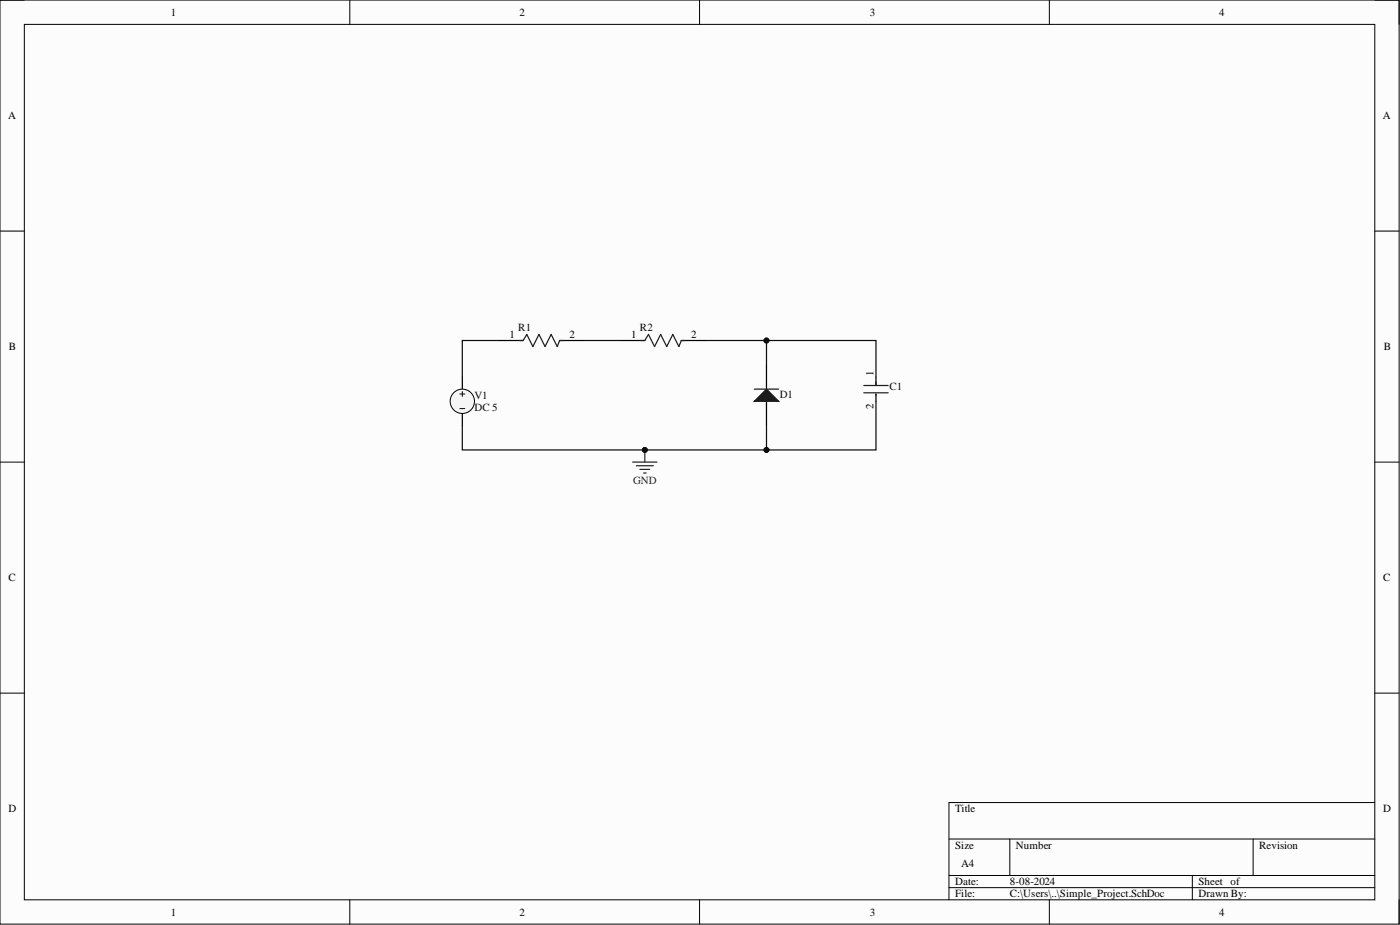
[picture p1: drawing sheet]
<svg xmlns="http://www.w3.org/2000/svg" width="292mm" height="193mm" viewBox="0 0 292 193" stroke-linecap="round" stroke-linejoin="round" font-family="sans-serif">
<defs><g id="words">
<g font-size="2.3">
<text x="35.6" y="3.3">1</text>
<text x="108.4" y="3.3">2</text>
<text x="181.5" y="3.3">3</text>
<text x="254.3" y="3.3">4</text>
<text x="1.7" y="24.9">A</text>
<text x="288.5" y="24.9">A</text>
<text x="106.3" y="70.5">1</text>
<text x="118.8" y="70.5">2</text>
<text x="131.7" y="70.5">1</text>
<text x="144.2" y="70.5">2</text>
<text x="1.9" y="73.1">B</text>
<text x="288.7" y="73.1">B</text>
<text x="182.3" y="78.4" transform="rotate(-90 182.3 78.4)">1</text>
<text x="182.3" y="85.2" transform="rotate(-90 182.3 85.2)">2</text>
<text x="1.8" y="121.3">C</text>
<text x="288.6" y="121.3">C</text>
<text x="1.8" y="169.5">D</text>
<text x="199.3" y="169.5">Title</text>
<text x="288.6" y="169.5">D</text>
<text x="199.3" y="177.1">Size</text>
<text x="212" y="177.1">Number</text>
<text x="262.7" y="177.1">Revision</text>
<text x="199.3" y="184.7">Date:</text>
<text x="200.5" y="180.9">A4</text>
<text x="210.7" y="184.7">8-08-2024</text>
<text x="250" y="184.7">Sheet of</text>
<text x="35.6" y="191">1</text>
<text x="108.4" y="191">2</text>
<text x="181.5" y="191">3</text>
<text x="199.3" y="187.2">File:</text>
<text x="210.7" y="187.2">C:\Users\..\Simple_Project.SchDoc</text>
<text x="250" y="187.2">Drawn By:</text>
<text x="254.3" y="191">4</text>
</g>
<g font-size="2.3" fill="#0e0e0e">
<text x="108.1" y="69">R1</text>
<text x="133.5" y="69">R2</text>
<text x="99" y="83.2">V1</text>
<text x="162.7" y="83">D1</text>
<text x="185.6" y="81.4">C1</text>
<text x="99" y="85.7">DC 5</text>
</g>
<text font-size="2.3" fill="#262626" x="132.1" y="101">GND</text>
</g></defs>
<path d="M0 0h291.9v192.8h-291.9z" fill-rule="evenodd" fill="#fcfcfc"/>
<path d="M0 0h291.9v192.8h-291.9z" fill="none" stroke="#000" stroke-width=".21"/>
<path d="M5.1 5.1h281.7v182.6h-281.7z" fill-rule="evenodd" fill="#fcfcfc"/>
<g fill="none" stroke="#000" stroke-width=".21">
<path d="M0 0h5.1M5.1 5.1h281.7v182.6h-281.7zM73 0v5.1M146 0v5.1M218.9 0v5.1M286.8 0h5.1v5.1M0 48.2h5.1M286.8 48.2h5.1M0 96.4h5.1M286.8 96.4h5.1M0 144.6h5.1M286.8 144.6h5.1"/>
<path d="M198 175h88.8M210.7 175v7.6M261.5 175v7.6M286.8 167.4h-88.8v20.3M73 187.7v5.1M146 187.7v5.1M198 182.6h88.8M198 185.2h88.8M218.9 187.7v5.1M248.8 182.6v5.1M291.9 187.7v5.1"/>
</g>
<path d="M159.9 76.1v5.1M182.8 78.6v1.8M159.9 83.7v5.1M182.8 82.2v1.5" fill="none" stroke="#000" stroke-width=".25"/>
<path d="M182.8 79.7v.7M180.2 80.4h5.1M180.2 81.9h5.1M182.8 82.2v.3" fill="none" stroke="#1c1c1c" stroke-width=".25"/>
<path d="M157.4 83.7l2.5-2.5 2.6 2.5z" fill="#1c1c1c"/>
<path d="M157.4 83.7l2.5-2.5 2.6 2.5zM157.4 81.2h5.1" fill="none" stroke="#1c1c1c" stroke-width=".25"/>
<path d="M96.5 78.6v2.6M96.5 86.3v2.5" fill="none" stroke="#000" stroke-width=".25"/>
<circle cx="96.5" cy="83.7" r="2.54" fill="#f5f5f5"/>
<g fill="none" stroke="#000" stroke-width=".21">
<path d="M96 82.2h1M96 85.2h1M96.5 81.7v1"/>
<circle cx="96.5" cy="83.7" r="2.54"/>
</g>
<path d="M132 96.4h5.1M132.8 97.2h3.5M133.5 97.9h2.1M134.3 98.7h.5M134.5 93.9v2.5" fill="none" stroke="#262626" stroke-width=".25"/>
<circle cx="134.5" cy="93.9" r=".51" fill="#0e0e0e"/>
<circle cx="134.5" cy="93.9" r=".51" fill="none" stroke="#0e0e0e" stroke-width=".21"/>
<path d="M104.1 71h5.1M116.8 71h5M129.5 71h5M142.2 71h5" fill="none" stroke="#000" stroke-width=".25"/>
<path d="M108.4 71h.8l.7-1.2 1.3 2.5 1.3-2.5 1.2 2.5 1.3-2.5 1.3 2.5 .5-1.3h.7M133.8 71h.7l.8-1.2 1.3 2.5 1.2-2.5 1.3 2.5 1.3-2.5 1.2 2.5 .6-1.3h.7" fill="none" stroke="#1c1c1c" stroke-width=".25"/>
<path d="M104.1 71h-7.6v7.6M182.8 83.7v10.2h-86.3v-5.1" fill="none" stroke="#0e0e0e" stroke-width=".25"/>
<circle cx="134.5" cy="93.9" r=".51" fill="#0e0e0e"/>
<circle cx="134.5" cy="93.9" r=".51" fill="none" stroke="#0e0e0e" stroke-width=".21"/>
<circle cx="159.9" cy="93.9" r=".51" fill="#0e0e0e"/>
<circle cx="159.9" cy="93.9" r=".51" fill="none" stroke="#0e0e0e" stroke-width=".21"/>
<path d="M159.9 88.8v5.1" fill="none" stroke="#0e0e0e" stroke-width=".25"/>
<circle cx="159.9" cy="93.9" r=".51" fill="#0e0e0e"/>
<circle cx="159.9" cy="93.9" r=".51" fill="none" stroke="#0e0e0e" stroke-width=".21"/>
<path d="M159.9 71v5.1" fill="none" stroke="#0e0e0e" stroke-width=".25"/>
<circle cx="159.9" cy="71" r=".51" fill="#0e0e0e"/>
<circle cx="159.9" cy="71" r=".51" fill="none" stroke="#0e0e0e" stroke-width=".21"/>
<path d="M147.2 71h35.6v7.6" fill="none" stroke="#0e0e0e" stroke-width=".25"/>
<circle cx="159.9" cy="71" r=".51" fill="#0e0e0e"/>
<circle cx="159.9" cy="71" r=".51" fill="none" stroke="#0e0e0e" stroke-width=".21"/>
<path d="M121.8 71h7.7" fill="none" stroke="#0e0e0e" stroke-width=".25"/>
<use href="#words"/>
</svg>
